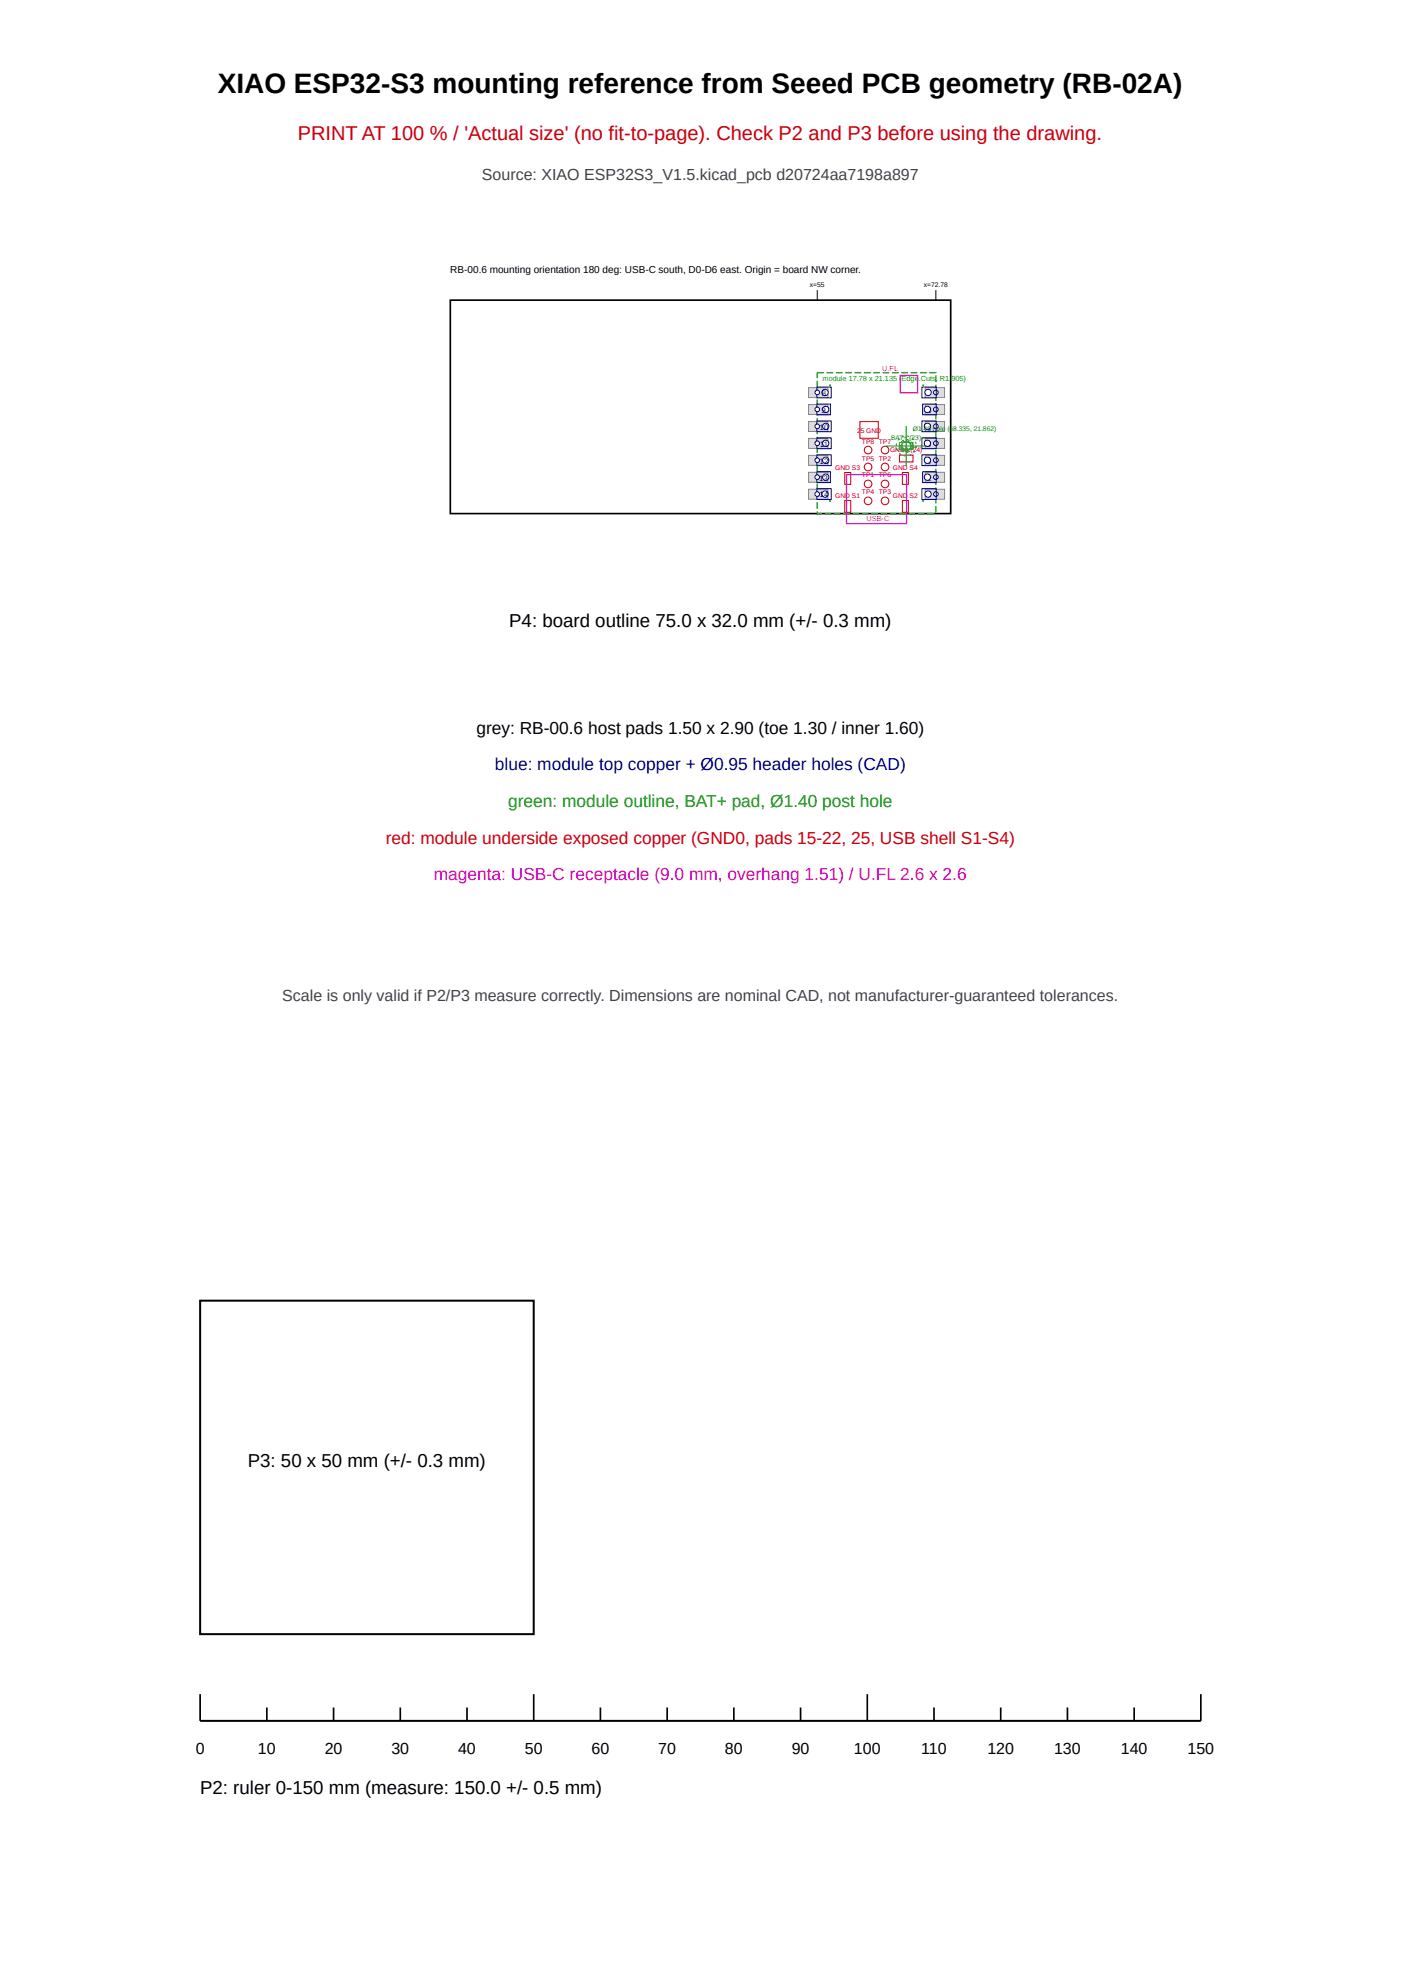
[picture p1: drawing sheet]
<svg xmlns="http://www.w3.org/2000/svg" width="210mm" height="297mm" viewBox="0 0 210 297" stroke-linecap="round" stroke-linejoin="round" font-family="sans-serif">
<defs><g id="words">
<text font-size="4.2" x="32.6" y="14">XIAO ESP32-S3 mounting reference from Seeed PCB geometry (RB-02A)</text>
<text font-size="3" fill="#c00" x="44.6" y="21">PRINT AT 100 % / 'Actual size' (no fit-to-page). Check P2 and P3 before using the drawing.</text>
<g font-size="2.8">
<text x="76.3" y="94">P4: board outline 75.0 x 32.0 mm (+/- 0.3 mm)</text>
<text x="37.1" y="220">P3: 50 x 50 mm (+/- 0.3 mm)</text>
<text x="30" y="269">P2: ruler 0-150 mm (measure: 150.0 +/- 0.5 mm)</text>
</g>
<text font-size="2.6" x="71.4" y="110">grey: RB-00.6 host pads 1.50 x 2.90 (toe 1.30 / inner 1.60)</text>
<text font-size="2.6" fill="#00a" x="74.2" y="115.5">blue: module top copper + Ø0.95 header holes (CAD)</text>
<text font-size="2.6" fill="#080" x="76.2" y="121">green: module outline, BAT+ pad, Ø1.40 post hole</text>
<text font-size="2.6" fill="#c00" x="57.8" y="126.5">red: module underside exposed copper (GND0, pads 15-22, 25, USB shell S1-S4)</text>
<text font-size="2.6" fill="#c0c" x="65" y="132">magenta: USB-C receptacle (9.0 mm, overhang 1.51) / U.FL 2.6 x 2.6</text>
<g font-size="2.4" fill="#444">
<text x="72.2" y="27">Source: XIAO ESP32S3_V1.5.kicad_pcb d20724aa7198a897</text>
<text x="42.3" y="150">Scale is only valid if P2/P3 measure correctly. Dimensions are nominal CAD, not manufacturer-guaranteed tolerances.</text>
</g>
<g font-size="2.4">
<text x="29.3" y="263">0</text>
<text x="38.7" y="263">10</text>
<text x="48.7" y="263">20</text>
<text x="58.7" y="263">30</text>
<text x="68.7" y="263">40</text>
<text x="78.7" y="263">50</text>
<text x="88.7" y="263">60</text>
<text x="98.7" y="263">70</text>
<text x="108.7" y="263">80</text>
<text x="118.7" y="263">90</text>
<text x="128" y="263">100</text>
<text x="138.1" y="263">110</text>
<text x="148" y="263">120</text>
<text x="158" y="263">130</text>
<text x="168" y="263">140</text>
<text x="178" y="263">150</text>
</g>
<text font-size="1.5" x="67.5" y="41">RB-00.6 mounting orientation 180 deg: USB-C south, D0-D6 east. Origin = board NW corner.</text>
<g font-size="1.2" fill="#00a">
<text x="123.2" y="59.3">8</text>
<text x="138.9" y="59.3">7</text>
<text x="122.9" y="64.4">10</text>
<text x="123.1" y="61.9">9</text>
<text x="138.9" y="64.4">5</text>
<text x="139" y="61.9">6</text>
<text x="122.9" y="69.5">12</text>
<text x="122.9" y="67">11</text>
<text x="138.9" y="69.5">3</text>
<text x="138.9" y="67">4</text>
<text x="122.8" y="72">13</text>
<text x="122.9" y="74.6">14</text>
<text x="138.9" y="74.6">1</text>
<text x="139" y="72">2</text>
</g>
<text font-size="1.1" fill="#0a0" x="123.3" y="57.1">module 17.78 x 21.135 (Edge.Cuts, R1.905)</text>
<g font-size="1.1" fill="#c0c">
<text x="132.2" y="55.6">U.FL</text>
<text x="129.9" y="78.1">USB-C</text>
</g>
<g font-size="1">
<text x="121.4" y="43">x=55</text>
<text x="138.5" y="43">x=72.78</text>
</g>
<g font-size="1" fill="#c00">
<text x="128.5" y="64.9">25 GND</text>
<text x="125.2" y="70.4">GND S3</text>
<text x="129.2" y="69">TP5</text>
<text x="129.2" y="71.6">TP1</text>
<text x="129.2" y="66.5">TP8</text>
<text x="131.7" y="71.6">TP6</text>
<text x="131.7" y="66.5">TP7</text>
<text x="131.7" y="69">TP2</text>
<text x="133.4" y="67.8">GND0 (24)</text>
<text x="133.8" y="70.4">GND S4</text>
<text x="125.2" y="74.6">GND S1</text>
<text x="129.2" y="74.1">TP4</text>
<text x="131.7" y="74.1">TP3</text>
<text x="133.8" y="74.6">GND S2</text>
</g>
<g font-size="1" fill="#080">
<text x="133.6" y="65.9">BAT+ (23)</text>
<text x="136.8" y="64.7">Ø1.40 hole (68.335, 21.862)</text>
</g>
</g></defs>
<path d="M67.5 45h75v32h-75z" fill="none" stroke="#000" stroke-width=".25"/>
<path d="M122.5 55.9h17.8v21.1h-17.8z" fill="none" stroke="#0a0" stroke-width=".2" stroke-dasharray="1 .4" stroke-linecap="butt"/>
<g fill="#0a0">
<circle cx="124.4" cy="57.8" r=".15"/>
<circle cx="138.4" cy="57.8" r=".15"/>
<circle cx="124.4" cy="75.1" r=".15"/>
<circle cx="138.4" cy="75.1" r=".15"/>
</g>
<g fill="#ddd" stroke="#888" stroke-width=".15">
<path d="M121.2 58.1h2.9v1.5h-2.9z"/>
<path d="M138.7 58.1h2.9v1.5h-2.9z"/>
<path d="M121.2 60.7h2.9v1.4h-2.9z"/>
<path d="M138.7 60.7h2.9v1.4h-2.9z"/>
<path d="M121.2 63.2h2.9v1.5h-2.9z"/>
<path d="M138.7 63.2h2.9v1.5h-2.9z"/>
<path d="M121.2 65.7h2.9v1.5h-2.9z"/>
<path d="M138.7 65.7h2.9v1.5h-2.9z"/>
<path d="M121.2 68.3h2.9v1.5h-2.9z"/>
<path d="M138.7 68.3h2.9v1.5h-2.9z"/>
<path d="M121.2 70.8h2.9v1.5h-2.9z"/>
<path d="M138.7 70.8h2.9v1.5h-2.9z"/>
<path d="M121.2 73.4h2.9v1.4h-2.9z"/>
<path d="M138.7 73.4h2.9v1.4h-2.9z"/>
</g>
<circle cx="140.3" cy="74.1" r=".35" fill="#fff" stroke="#00a" stroke-width=".15"/>
<path d="M138.2 73.3h2.1v1.6h-2.1z" fill="none" stroke="#00a" stroke-width=".15"/>
<g fill="#fff" stroke="#00a" stroke-width=".15">
<circle cx="139.1" cy="74.1" r=".48"/>
<circle cx="140.3" cy="71.5" r=".35"/>
</g>
<path d="M138.3 70.7h2v1.7h-2z" fill="none" stroke="#00a" stroke-width=".15"/>
<g fill="#fff" stroke="#00a" stroke-width=".15">
<circle cx="139" cy="71.5" r=".48"/>
<circle cx="140.3" cy="69" r=".35"/>
</g>
<path d="M138.2 68.2h2.1v1.6h-2.1z" fill="none" stroke="#00a" stroke-width=".15"/>
<g fill="#fff" stroke="#00a" stroke-width=".15">
<circle cx="139" cy="69" r=".48"/>
<circle cx="140.3" cy="66.5" r=".35"/>
</g>
<path d="M138.2 65.6h2.1v1.7h-2.1z" fill="none" stroke="#00a" stroke-width=".15"/>
<g fill="#fff" stroke="#00a" stroke-width=".15">
<circle cx="139" cy="66.5" r=".47"/>
<circle cx="140.3" cy="63.9" r=".35"/>
</g>
<path d="M138.2 63.1h2.1v1.6h-2.1z" fill="none" stroke="#00a" stroke-width=".15"/>
<g fill="#fff" stroke="#00a" stroke-width=".15">
<circle cx="139" cy="63.9" r=".48"/>
<circle cx="140.3" cy="61.4" r=".35"/>
</g>
<path d="M138.3 60.6h2v1.6h-2z" fill="none" stroke="#00a" stroke-width=".15"/>
<g fill="#fff" stroke="#00a" stroke-width=".15">
<circle cx="139" cy="61.4" r=".48"/>
<circle cx="140.3" cy="58.8" r=".35"/>
</g>
<path d="M138.2 58h2.1v1.7h-2.1z" fill="none" stroke="#00a" stroke-width=".15"/>
<g fill="#fff" stroke="#00a" stroke-width=".15">
<circle cx="139.1" cy="58.8" r=".48"/>
<circle cx="123.7" cy="58.8" r=".47"/>
</g>
<path d="M122.4 58h2.2v1.7h-2.2z" fill="none" stroke="#00a" stroke-width=".15"/>
<g fill="#fff" stroke="#00a" stroke-width=".15">
<circle cx="122.5" cy="58.8" r=".35"/>
<circle cx="123.8" cy="61.4" r=".48"/>
</g>
<path d="M122.4 60.6h2.1v1.6h-2.1z" fill="none" stroke="#00a" stroke-width=".15"/>
<g fill="#fff" stroke="#00a" stroke-width=".15">
<circle cx="122.5" cy="61.4" r=".35"/>
<circle cx="123.8" cy="63.9" r=".48"/>
</g>
<path d="M122.4 63.1h2.2v1.6h-2.2z" fill="none" stroke="#00a" stroke-width=".15"/>
<g fill="#fff" stroke="#00a" stroke-width=".15">
<circle cx="122.5" cy="63.9" r=".35"/>
<circle cx="123.8" cy="66.5" r=".47"/>
</g>
<path d="M122.4 65.6h2.2v1.7h-2.2z" fill="none" stroke="#00a" stroke-width=".15"/>
<g fill="#fff" stroke="#00a" stroke-width=".15">
<circle cx="122.5" cy="66.5" r=".35"/>
<circle cx="123.8" cy="69" r=".48"/>
</g>
<path d="M122.4 68.2h2.2v1.6h-2.2z" fill="none" stroke="#00a" stroke-width=".15"/>
<g fill="#fff" stroke="#00a" stroke-width=".15">
<circle cx="122.5" cy="69" r=".35"/>
<circle cx="123.8" cy="71.5" r=".48"/>
</g>
<path d="M122.4 70.7h2.1v1.7h-2.1z" fill="none" stroke="#00a" stroke-width=".15"/>
<g fill="#fff" stroke="#00a" stroke-width=".15">
<circle cx="122.5" cy="71.5" r=".35"/>
<circle cx="123.7" cy="74.1" r=".48"/>
</g>
<path d="M122.4 73.3h2.2v1.6h-2.2z" fill="none" stroke="#00a" stroke-width=".15"/>
<circle cx="122.5" cy="74.1" r=".35" fill="#fff" stroke="#00a" stroke-width=".15"/>
<g fill="none" stroke="#c00" stroke-width=".15">
<path d="M126.6 75h.9v1.8h-.9zM126.6 70.8h.9v1.8h-.9zM128.9 63.2h2.7v2.5h-2.7zM134.8 68.2h2.1v1.1h-2.1zM135.3 75h.9v1.8h-.9zM135.3 70.8h.9v1.8h-.9z"/>
<circle cx="130.1" cy="70" r=".57"/>
<circle cx="130.1" cy="67.5" r=".57"/>
<circle cx="130.1" cy="72.6" r=".57"/>
<circle cx="130.1" cy="75.1" r=".57"/>
<circle cx="132.7" cy="70" r=".57"/>
<circle cx="132.7" cy="67.5" r=".57"/>
<circle cx="132.7" cy="72.6" r=".57"/>
<circle cx="132.7" cy="75.1" r=".57"/>
</g>
<path d="M132.8 66.9h6M134.8 66.3h2.1v1h-2.1zM135.8 63.9v6" fill="none" stroke="#080" stroke-width=".15"/>
<circle cx="135.8" cy="66.9" r=".7" fill="none" stroke="#080" stroke-width=".2"/>
<circle cx="135.8" cy="66.9" r=".95" fill="none" stroke="#080" stroke-width=".15" stroke-dasharray=".5 .4" stroke-linecap="butt"/>
<circle cx="135.8" cy="66.9" r="1.5" fill="none" stroke="#080" stroke-width=".15" stroke-dasharray=".3 .5" stroke-linecap="butt"/>
<path d="M134.9 56.3h2.6v2.6h-2.6zM126.9 71.2h9v7.3h-9z" fill="none" stroke="#c0c" stroke-width=".2"/>
<path d="M122.5 43.5v1.5M140.3 43.5v1.5" fill="none" stroke="#000" stroke-width=".15"/>
<path d="M30 195h50v50h-50zM30 258h150" fill="none" stroke="#000" stroke-width=".3"/>
<g fill="none" stroke="#000" stroke-width=".25">
<path d="M30 254v4M40 256v2M50 256v2M60 256v2M70 256v2M80 254v4M90 256v2M100 256v2M110 256v2M120 256v2M130 254v4M140 256v2"/>
<path d="M150 256v2M160 256v2M170 256v2M180 254v4"/>
</g>
<use href="#words"/>
</svg>
